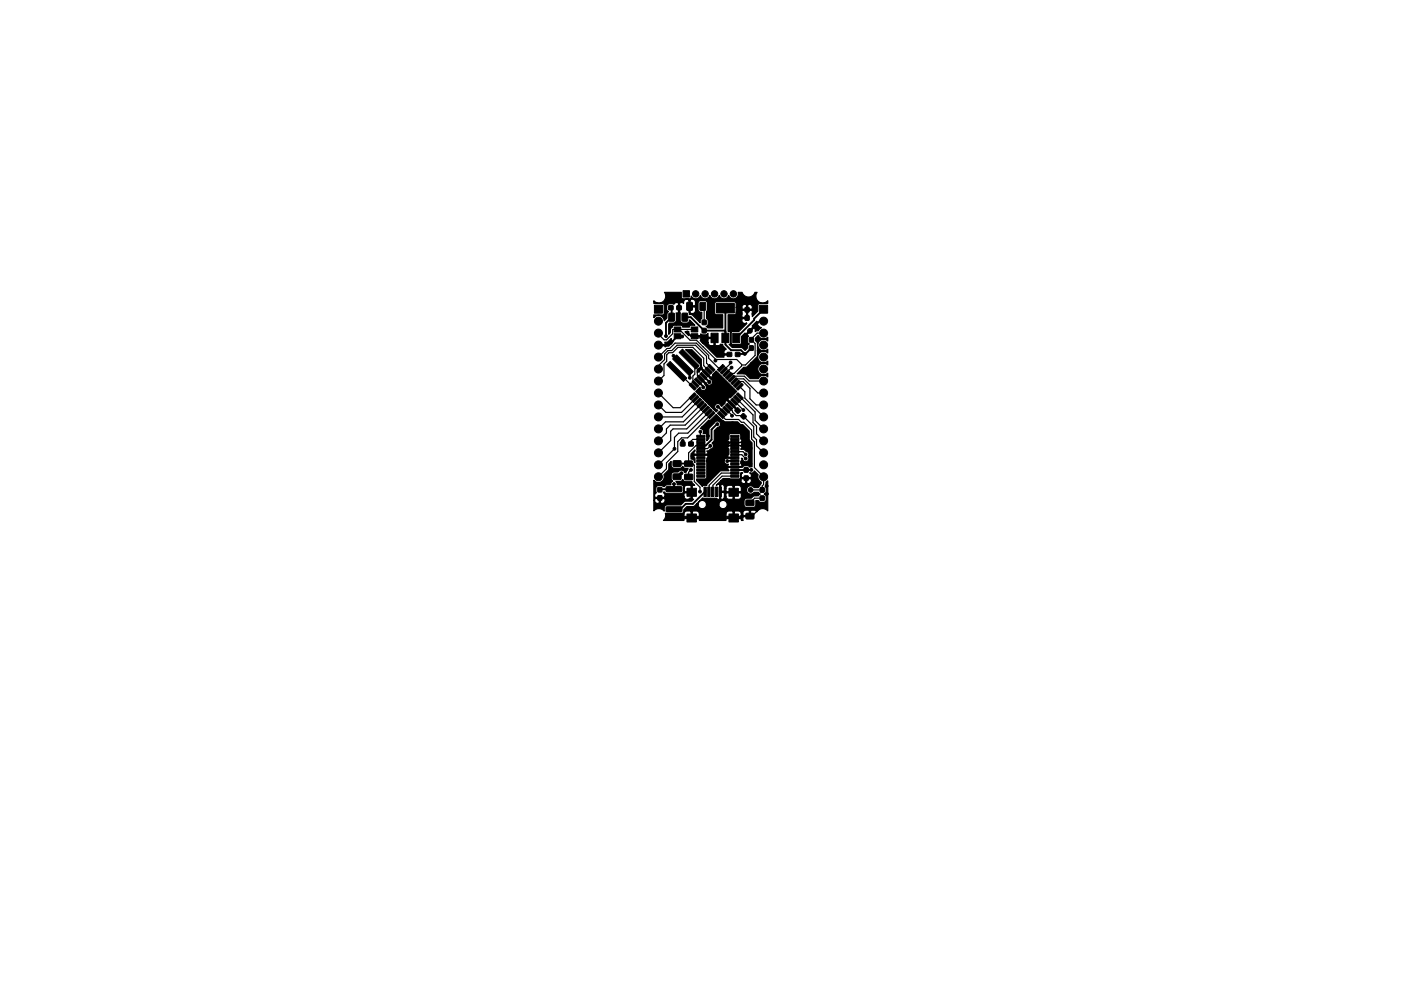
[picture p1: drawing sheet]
<svg xmlns="http://www.w3.org/2000/svg" width="297mm" height="210mm" viewBox="0 0 297 210" stroke-linecap="round" stroke-linejoin="round" font-family="sans-serif">
<g fill="#000" stroke="#000" stroke-width=".21">
<path d="M138.8 64.7h1.7v1.7h-1.7zM141.8 64.9h.9v.8h-.9zM141.8 66.5h1.2l-.1 1.6h-1.1zM142.9 70.8h1.4v1.1h-1.4zM142.9 69.4h1.4v1h-1.4zM143.5 64.9h.9v.8h-.9zM144.6 66.5h1.2l-.1 1.6h-1.1zM142.6 76.2l.9-.9 3.5 3.5-.9 .9zM144.8 61.7h1.4v1.3h-1.4zM146.6 70.8h1.3v1.1h-1.3zM146.6 69.4h1.3v1h-1.3zM145.6 64.2h1.2l-.1 1.6h-1.1z"/>
<path d="M144 74.8l.7-.7 3.5 3.5-.7 .7zM147.8 80l.4-.4 1.1 1.1-.4 .4zM148.4 79.4l.4-.4 1.1 1.1-.4 .4zM148.9 78.8l.4-.4 1.1 1.2-.3 .4zM148.4 64.2h1.2l-.1 1.6h-1.1zM149.9 77.9l1.1 1.1-.4 .4-1.1-1.1zM148.9 69.7h.8v.9h-.8zM148.9 67.9l.8 .1v.9l-.8-.1zM150.4 77.3l1.2 1.1-.4 .4-1.1-1.1zM150.8 70.7h1.4v2h-1.4zM153.2 77.3l.4 .4-1.1 1.1-.4-.4zM153.8 77.9l.4 .4-1.1 1.1-.4-.4z"/>
<path d="M153.2 79.6l1.2-1.2 .4 .4-1.2 1.2zM153 70.7h1.6v2h-1.6zM154.2 74.8h.9v.8h-.9zM151.9 64.4h3.8v2h-3.8zM155.9 74.8h.9l.1 .8h-.9zM155.3 70.7h1.6v2h-1.6zM158 65.3h.8v.9h-.8zM158 67h.8v.9h-.8zM158.9 71.6l.8 .1v.9l-.8-.1zM158.9 73.4h.8v.9h-.8zM161 64.7h1.7v1.7h-1.7zM142.7 97.8h1.6l.1 1.1h-1.6z"/>
<path d="M142.1 76.7l3.5 3.5-.7 .7-3.5-3.5zM144.3 93.8h.9v.8h-.9zM146.5 81.3l1.1 1.1-.4 .4-1.1-1.1zM147.2 83.3l.4 .4-1.1 1.1-.4-.3zM145.2 97.8h1.6v1.1l-1.6 .1zM147.1 80.7l1.1 1.1-.4 .4-1.1-1.1zM146 93.8h.9l.1 .8h-.9zM147.8 83.9l.4 .4-1.1 1.1-.4-.4zM147.2 80.5l.4-.4 1.2 1.2-.4 .4zM148.4 84.5l.4 .3-1.2 1.2-.4-.4zM147.7 92.3h1.8v.5h-1.8zM147.7 93h1.8v.4h-1.8z"/>
<path d="M147.7 93.6h1.8v.5h-1.8zM147.7 94.3h1.8v.4h-1.8zM147.7 94.9h1.8v.5h-1.8zM147.7 95.6h1.8v.4h-1.8zM147.7 96.2h1.8v.5h-1.8zM147.7 96.9h1.8v.4h-1.8zM147.7 97.5h1.8v.5h-1.8zM147.7 98.2h1.8v.4h-1.8zM147.7 98.8h1.8v.5h-1.8zM147.7 99.5h1.8v.4h-1.8zM147.8 86.1l1.1-1.1 .4 .4-1.1 1.1zM148.4 86.7l1.1-1.1 .4 .4-1.1 1.1z"/>
<path d="M148.9 87.3l1.2-1.2 .3 .4-1.1 1.2zM149.5 87.8l1.1-1.1 .4 .4-1.1 1.1zM151.2 87.3l.4 .4-1.2 1.1-.3-.4zM152.1 87.7l.4-.4 1.1 1.1-.4 .4zM153.1 86.7l1.1 1.1-.4 .4-1.1-1.1zM153.6 86.1l1.2 1.2-.4 .4-1.2-1.2zM153.8 86l.4-.4 1.1 1.1-.4 .4zM153.8 80.1l1.1-1.1 .4 .4-1.1 1.1zM154.4 85.4l.4-.4 1.1 1.1-.4 .4zM154.4 80.7l1.1-1.1 .4 .4-1.1 1.1zM154.9 99.5h1.8v.4h-1.8zM154.9 98.8h1.8v.5h-1.8z"/>
<path d="M154.9 98.2h1.8v.4h-1.8zM154.9 97.5h1.8v.5h-1.8zM154.9 96.9h1.8v.4h-1.8zM154.9 96.2h1.8v.5h-1.8zM154.9 95.6h1.8v.4h-1.8zM154.9 94.9h1.8v.5h-1.8zM154.9 94.3h1.8v.4h-1.8zM154.9 93.6h1.8v.5h-1.8zM154.9 93h1.8v.4h-1.8zM154.9 92.3h1.8v.5h-1.8zM154.9 84.8l.4-.3 1.2 1.1-.4 .4zM154.9 81.3l1.2-1.2 .4 .4-1.2 1.2z"/>
<path d="M155.5 84.3l.4-.4 1.1 1.1-.4 .4zM155.5 81.8l1.1-1.1 .4 .4-1.1 1.1zM156.5 83.3l1.1 1.2-.4 .3-1.1-1.1zM155.9 86.9l.5-.4 .6 .7-.6 .5-.6-.5zM156.1 82.4l1.1-1.1 .4 .4-1.1 1.1zM157.4 87.8h.3l.5 .5-.5 .6-.7-.5zM157.8 99.2l.8 .1v.9l-.8-.1zM139.5 103.4l.8 .1v.9l-.8-.1zM139.5 105.2h.8v.9h-.8zM142.7 100.6h1.6l.1 1.1h-1.6zM141.3 103.3l3.1-.1 .2 .2v.8l-.2 .2-3-.1-.2-.2zM141.3 107.6l3.1-.1 .2 .2v.8l-.2 .1h-3l-.2-.2z"/>
<path d="M145.6 109h2v1.7h-2zM145.6 103.6h2v1.7h-2zM145.2 100.6h1.6v1.1l-1.6 .1zM147.7 100.1h1.8v.5h-1.8zM147.7 100.8h1.8v.4h-1.8zM149.2 103.3h.6v2h-.6zM150 103.3h.6v2h-.6zM150.9 103.3h.4v2h-.4zM151.6 103.3h.6v2h-.6zM152.5 103.3h.4v2h-.4zM154.6 109h2v1.7h-2zM154.6 103.6h2v1.7h-2z"/>
<path d="M154.9 100.8h1.8v.4h-1.8zM154.9 100.1h1.8v.5h-1.8zM157.8 101h.8v.9h-.8zM158.2 106.1h1.6v1.1l-1.6 .1zM158.2 108.9h1.6v1.1l-1.6 .1zM161.2 103.5h.8v.9h-.8zM161.2 105.2l.8 .1v.9l-.8-.1z"/>
<circle cx="139.6" cy="78.3" r=".85"/>
<circle cx="139.6" cy="75.8" r=".85"/>
<circle cx="139.6" cy="73.2" r=".85"/>
<circle cx="139.6" cy="68.1" r=".85"/>
<circle cx="139.6" cy="70.7" r=".85"/>
<circle cx="141.2" cy="66.1" r=".3"/>
<circle cx="141.2" cy="71.3" r=".3"/>
<circle cx="141.6" cy="62.4" r=".3"/>
<circle cx="142.2" cy="72.7" r=".3"/>
<circle cx="142.8" cy="75.5" r=".3"/>
<circle cx="143.4" cy="68.6" r=".3"/>
<circle cx="144.6" cy="71.4" r=".3"/>
<circle cx="145.7" cy="70.5" r=".3"/>
<circle cx="146.5" cy="74.7" r=".3"/>
<circle cx="147.5" cy="62.3" r=".67"/>
<circle cx="147.9" cy="66.9" r=".3"/>
<circle cx="148.2" cy="78.4" r=".3"/>
<circle cx="148.2" cy="76.3" r=".3"/>
<circle cx="149.5" cy="71.7" r=".3"/>
<circle cx="149.5" cy="62.3" r=".67"/>
<circle cx="150.6" cy="69.1" r=".3"/>
<circle cx="150.7" cy="64" r=".3"/>
<circle cx="150.9" cy="67.4" r=".3"/>
<circle cx="151.5" cy="62.3" r=".67"/>
<circle cx="151.7" cy="76.5" r=".3"/>
<circle cx="152.8" cy="74" r=".3"/>
<circle cx="152.9" cy="69.1" r=".3"/>
<circle cx="153.5" cy="62.3" r=".67"/>
<circle cx="154.9" cy="69.3" r=".3"/>
<circle cx="154.9" cy="76.9" r=".3"/>
<circle cx="155.1" cy="78" r=".3"/>
<circle cx="155.5" cy="62.3" r=".67"/>
<circle cx="156.5" cy="66.9" r=".3"/>
<circle cx="157.5" cy="63.3" r=".3"/>
<circle cx="157.5" cy="68.9" r=".3"/>
<circle cx="157.7" cy="73.6" r=".3"/>
<circle cx="157.8" cy="79" r=".3"/>
<circle cx="157.9" cy="75.1" r=".3"/>
<circle cx="159" cy="70.2" r=".5"/>
<circle cx="159.4" cy="77.1" r=".3"/>
<circle cx="159.9" cy="63.1" r=".3"/>
<circle cx="160.1" cy="65.6" r=".3"/>
<circle cx="160.5" cy="69.5" r=".3"/>
<circle cx="160.6" cy="79.6" r=".3"/>
<circle cx="160.9" cy="74.4" r=".3"/>
<circle cx="161.9" cy="68.1" r=".85"/>
<circle cx="161.9" cy="78.3" r=".85"/>
<circle cx="161.9" cy="70.7" r=".85"/>
<circle cx="161.9" cy="73.2" r=".85"/>
<circle cx="161.9" cy="75.8" r=".85"/>
<circle cx="139.6" cy="83.4" r=".85"/>
<circle cx="139.6" cy="85.9" r=".85"/>
<circle cx="139.6" cy="98.6" r=".85"/>
<circle cx="139.6" cy="88.5" r=".85"/>
<circle cx="139.6" cy="96.1" r=".85"/>
<circle cx="139.6" cy="91" r=".85"/>
<circle cx="139.6" cy="80.8" r=".85"/>
<circle cx="139.6" cy="93.5" r=".85"/>
<circle cx="143" cy="95.2" r=".3"/>
<circle cx="144.7" cy="99.4" r=".3"/>
<circle cx="144.8" cy="93.5" r=".3"/>
<circle cx="146.2" cy="80.1" r=".3"/>
<circle cx="146.5" cy="99.7" r=".3"/>
<circle cx="146.8" cy="96.8" r=".3"/>
<circle cx="148.5" cy="91.6" r=".3"/>
<circle cx="149" cy="90.7" r=".3"/>
<circle cx="149.1" cy="82.2" r=".3"/>
<circle cx="150.1" cy="92.5" r=".3"/>
<circle cx="150.4" cy="81" r=".3"/>
<circle cx="150.6" cy="94.6" r=".3"/>
<circle cx="152.1" cy="97.1" r=".3"/>
<circle cx="152.1" cy="90" r=".3"/>
<circle cx="152.2" cy="83.6" r=".3"/>
<circle cx="152.2" cy="86.3" r=".3"/>
<circle cx="153.1" cy="82.3" r=".3"/>
<circle cx="153.5" cy="91.3" r=".3"/>
<circle cx="153.6" cy="95.9" r=".3"/>
<circle cx="154" cy="84.7" r=".3"/>
<circle cx="154.2" cy="97.8" r=".3"/>
<circle cx="155.2" cy="88.2" r=".3"/>
<circle cx="155.3" cy="89.8" r=".3"/>
<circle cx="157.6" cy="87" r=".3"/>
<circle cx="157.7" cy="93.9" r=".3"/>
<circle cx="158" cy="91.6" r=".3"/>
<circle cx="158.1" cy="97.3" r=".3"/>
<circle cx="158.1" cy="96.4" r=".3"/>
<circle cx="159.1" cy="98.4" r=".3"/>
<circle cx="159.2" cy="95.1" r=".3"/>
<circle cx="159.3" cy="99.7" r=".3"/>
<circle cx="161.9" cy="96.1" r=".85"/>
<circle cx="161.9" cy="98.6" r=".85"/>
<circle cx="161.9" cy="91" r=".85"/>
<circle cx="161.9" cy="80.8" r=".85"/>
<circle cx="161.9" cy="93.5" r=".85"/>
<circle cx="161.9" cy="88.5" r=".85"/>
<circle cx="161.9" cy="85.9" r=".85"/>
<circle cx="161.9" cy="83.4" r=".85"/>
<circle cx="139" cy="102.7" r=".3"/>
<circle cx="139.3" cy="107.4" r=".3"/>
<circle cx="139.6" cy="101.2" r=".85"/>
<circle cx="141.3" cy="105.1" r=".3"/>
<circle cx="141.6" cy="109.8" r=".3"/>
<circle cx="142.8" cy="105.8" r=".3"/>
<circle cx="142.9" cy="102.7" r=".3"/>
<circle cx="144.2" cy="109.8" r=".3"/>
<circle cx="144.5" cy="100.4" r=".3"/>
<circle cx="146.3" cy="105.9" r=".3"/>
<circle cx="146.7" cy="107.7" r=".3"/>
<circle cx="148.4" cy="104.3" r=".3"/>
<circle cx="150.5" cy="106.7" r=".3"/>
<circle cx="150.9" cy="109.5" r=".3"/>
<circle cx="154.8" cy="106.9" r=".3"/>
<circle cx="155.7" cy="102" r=".3"/>
<circle cx="157.3" cy="109.5" r=".3"/>
<circle cx="157.7" cy="104.1" r=".3"/>
<circle cx="159.1" cy="103.9" r=".5"/>
<circle cx="159.9" cy="101.4" r=".3"/>
<circle cx="160.3" cy="104.8" r=".3"/>
<circle cx="161.6" cy="107.3" r=".3"/>
<circle cx="161.9" cy="101.2" r=".85"/>
<circle cx="162.6" cy="103.1" r=".3"/>
<circle cx="162.6" cy="104.8" r=".3"/>
</g>
<g fill="none" stroke="#000" stroke-width=".4">
<path d="M142.2 72.7h.1M142.2 65.3l.2 .2v1.8l-1.2 1.2v2.8M142.8 75.5l3.4 3.4v1.2M144 65.3v2.8l-.6 .5M144.6 71.4l-1-.1-1.9 1.9h-2.1l.2-.2M144.8 77.5v.2l1.4 1.4M145.2 67.3h1.3l2.8 2.8M145.7 70.5l.9 .8h.6M149 70.1h4.6l.2 .2M149.1 79.8l1.3 1.2M154.3 64.9l-.5 .5v7.7l1.2 1.2h2.1l.8 .8M159.3 73.8l-1.3 1.3-1.6 .1"/>
<path d="M161.9 68.1h-.8l-2.1 2.1M161.9 65.6l-2 2v.3l-3.8 3.8M143.5 98.3l2.5 .1M146.8 96.8l.3-.3h3.2l.6 .6h4.9M148 80.9l1.1 1.1v.2M150.4 81h.1M152.1 90l-1.2 1.1v2.2l-1.3 1.2h-1M152.2 86.3l1.2 1.2M154.1 94.5v2.4l-.2 .2M154.1 94.5l.6-.6h1.1v.6zM154.2 97.8h.1M154.4 97.8h1.4"/>
<path d="M158.2 99.7h.1M159.3 99.7h-3.5M142.9 102.7v1.1l-3 .1M144.5 100.4h-.2l-.8 .7M149.6 104v.5M149.6 104.2l-2.7 2.7h-1.5l-1.2 1.2h-1.3"/>
</g>
<g fill="none" stroke="#000" stroke-width=".25">
<path d="M139.6 75.8l1.8-1.9h.6l1.1-1.1h4.5l2.6 2.6v.6l2.1 2.1h.6M143.2 70.3h.4M143.5 78.8l3.4 3.2M144 69.9l2.3 2.3h1.4l4.1 4.1M146.1 76.2l1.2 1.2v2l-.4 .4v1.1l.5 .6M147.2 70.3h.4M147.2 71.7h.1M147.2 71.7h4.3M147.2 69.9h-4.5l-.1 .9-1.3 1.3h-.5l-1.2-1.2v-.2M148.2 78.4l-.3 .3v.9l.7 .7M149 64.9l.3 .3v3.2M149.1 73.6h.1"/>
<path d="M149.7 78.1h.1M150.3 78.6l-1.1-1v-1.6l-2.3-2.3h-3.2l-1.1 1.1h-.8l-.5 .5v1.3l-.5 .6v2.5l-1.2 1.1M150.8 78.1l-1-1.1v-1.4l-2.3-2.4h-4l-1.1 1.2h-.8l-.7 .7v1.2l-1.3 1.3v.7M151.8 76.3h4.4l1 1v.4l-1.6 1.5h-.5l-.5 .6h.3l.5-.6M151.8 76.3l-.1 .2M154.9 76.9v.2l-1.5 1.5M155.1 78l-1.1 1.2M161.9 70.7h-1.4l-1.2 1.2v.2l.8 .8v2.5l-2 2h-.9M139.6 83.4l3.1 3.1h1.5l2.4-2.4h.3M144.8 93.5v.7M146.5 99.7l-.5 .5v1M147.4 84.6v.1"/>
<path d="M147.4 84.6l-2.9 2.9h-3.3l-1.6-1.6M148 85.2l-3.4 3.3h-5M148.5 91.6l.1 1v-.2M148.6 85.8l-3.7 3.7h-3.8l-1.5 1.5M148.6 94.5h-1l-1.6 1.6v2.3h.9l.3 .3v3.5l1.2 1.2v.9M148.6 93.2h-1.7l-.4 .4v.6M149.1 86.3l-3.8 3.9h-3.2l-.8 .8v.8l-1.7 1.7M149.7 86.9l-4.1 4.1h-2.9l-.5 .5v2l-2.6 2.6M150.3 87.5l-4.5 4.4h-1.9l-.9 .9v2.4l-3.4 3.4M150.6 94.6l-.6 .6h-1.4M150.8 88h-.1l-4.9 4.9h-1.3l-.8 .8v2.1l-2.4 2.4v1.3l-1.7 1.7M152.9 88l.9 1h2.8l.6 .6h.5l1.6 1.6v1.9l.6 .6v5.5l2 2v1.6l-.3 .3v.8"/>
<path d="M154 86.9l1.2 1.3M154 84.7l2.4 2.4M154.6 86.3l1.5 1.9h1.4l2.3 2.3v2.2l.6 .6v1.3l1.5 1.5M155.1 80.3l.6-.5h2.1l1 1h3.1M155.7 80.9l.5-.5h1.5l3 3h1.2M155.7 85.2l1.9 1.8M155.8 93.9h1.9l-.7 .7-1.2-.1M155.8 95.8h1.7l.6 .6M155.8 96.5h1.5l.8 .8M156.3 84.6l3.3 3.4v1.6l.8 .8v1.6l1.5 1.5M156.3 81.5l.5-.6h.7l1.5 1.5v2.2l1.3 1.3h1.6M156.8 84.1l3.3 3.3v1.8l1.8 1.8"/>
<path d="M156.8 82l1.1 1.1v1.4l4 4M155.8 101h-2.7l-1.9 2v1M155.8 100.4h-2.9l-2.6 2.6v1M159.2 103.9h2.4M161.6 105.7h-1.6l-1 1M161.6 107.3l-2.1 2.2h-15l-.3 .3M161.9 103.6l-.3 .3"/>
</g>
<path d="M139.5 73.1h1.4l.1-.2-.1-.3 .7-.1 .7-.7 .1 .4 .4 .3-1 .9h-.5l-.3 .2-.1-.3-1.4 .1zM143.5 71.2h.3v.3h-.3zM138.6 63.8a1.44 1.44 0 0 0 2 .2 1.44 1.44 0 0 0 .3-2h3.5l.1 1.1 .3 .3h1.5l.2-.2 .1-.4a1.05 1.05 0 0 0 1 .6 1.05 1.05 0 0 0 .9-.7 1.05 1.05 0 0 0 1 .7 1.05 1.05 0 0 0 1-.7 1.05 1.05 0 0 0 1 .7 1.05 1.05 0 0 0 1-.7 1.05 1.05 0 0 0 1 .7 1.05 1.05 0 0 0 1-.7 1.05 1.05 0 0 0 1.3 .7 1.05 1.05 0 0 0 .7-1.4h.8l.6 .8 .8 .2 .8-.2 .6-.8h.4l-.1 .2a1.44 1.44 0 0 0 .5 1.8 1.44 1.44 0 0 0 1.9-.2v.6l-2 .1-.1 1.5-1.2 1.2v-1.2l-.2-.1h-.8v1.7h-1a.6 .6 0 0 0 0 .8 .6 .6 0 0 0 .8 .1l.1 .1-1.7 1.7h-1.4l-.3 .2v2.2l.1 .3h2l.1-1.6 .8-.7 .2 .1 1.4-1.4-.1-.2 .9-1 .2 .1a1.04 1.04 0 0 0 .8 1.2l-.6 .7-.7 .2-.1-.7-.2-.1-1.4 1.4v.2l.3 .1-.2 .4v.8l.4 .5a.71 .71 0 0 0-.5 .9l-.4 .5-.8-.7h-2l-.6-.6 .3-.3v-2.1l-.1-.3-.4-.1v-3.5h1.4l.2-.2 .1-.4h1.2v1l.2 .1h.8v-1.4h-.8l-.2 .3h-1.2v-1h1.2l.2 .4h.8v-.9h.2v.9h.8a.6 .6 0 0 0 0-.8 .6 .6 0 0 0-.8-.1l-.4-.1a.67 .67 0 0 0-.8 .6h-1.2v-.9l-.3-.3-4.1 .1-.2 .3v2.1l.3 .3h1.4v2.8h-3.1l-.4-.3 .3-.3 .2-.3-.1-.8-.3-.3 .2-3.3-.4-.5-1-.1a.63 .63 0 0 0-.6 .7v1.3a.66 .66 0 0 0 .8 .6v1.3l-.3 .3-.1 .6-1.6-1.7-.6-.1-.1-1.6h.2v1.2l.2 .2a.72 .72 0 0 0 1-.6v-.6l-.2-.2h-1.2v-1.5h.2v1.3h1l.2-.2-.1-.7a.68 .68 0 0 0-1.1-.4l-.4-.1a.74 .74 0 0 0-1 .9l-.4-.2-.4 .1 .1 3.6a.63 .63 0 0 0 .6 .7l1-.1 .3-.2 .1-.4 1.1 1.1h-.9l-.2 .4h-1.5l-.3-.4h-1.6l-.6 .7-.1 .9-.3 .3v-2.2l.2-.2 .8 .1a.63 .63 0 0 0 .6-.7l-.1-1.5h.4l.1-.2v-1.9a.61 .61 0 0 0-.9 .3l-1.1-.1-.4 .2-.1 1 .4 .4-.3 .5v.9l-.6 .5a1.23 1.23 0 0 0-.9-1 1.23 1.23 0 0 0-1.3 .4v-.6h1.9l.3-.4-.1-1.9-2.1-.1zM144.8 77.3l.2 .2-.2 .2-.2-.2zM145.2 70.4h.9l-.2 .4 .2 .4zM145.4 74.2h1.3l2 2v1.4l.2 .6 1.8 1.8h.2l.2-.5 .7-.8 4.4 4.4-1.3 1.3-.6 .2v.2l2.3 2.3-.2 .2-2.3-2.3h-.2l-.2 .5-.7 .7a.78 .78 0 0 0-.6-.6 .78 .78 0 0 0-.8 .4 .76 .76 0 0 0 .6 1l-.4 .4-4.3-4.3 .9-1a.71 .71 0 0 0 1.1 .6 .71 .71 0 0 0-.1-1.2l-1-1.2 .2-.2 1.1 1a.71 .71 0 0 0 1.2 .4 .71 .71 0 0 0-.4-1.2l-1.8-1.9-.3 .1-.1 .4-.5 .2v-.6l.7-.7 .1-.3zM147.1 71.2h1.3l.2-.4 .3 .2h.8l.4-.3v.7l.2 .2h1.3v1.6l.2 .1h.7a.48 .48 0 0 1 .5-.2 .48 .48 0 0 1 .4 .4l.6 .6a.59 .59 0 0 0-.3 1l1.1-.1v.3h-1.1l-.2 .5h-1.5l-3.1-3.1h1.2a.64 .64 0 0 0 .7 .6h.4l.2-.1v-1.4h-1.1l-.2 .2v.7h-1.2l-.5-.4 .2-.7-.2-.1h-1.3zM160.1 71.8l.6-.6a1.28 1.28 0 0 0 2.1 .3v.9a1.23 1.23 0 0 0-1.8-.1 1.23 1.23 0 0 0 0 1.8 1.23 1.23 0 0 0 1.8 0v.8a1.23 1.23 0 0 0-1.8 0 1.23 1.23 0 0 0 0 1.7 1.23 1.23 0 0 0 1.8 0v.8a1.23 1.23 0 0 0-1.8 0 1.23 1.23 0 0 0 0 1.8 1.23 1.23 0 0 0 1.8 0v.8a1.22 1.22 0 0 0-2 .3h-1.8l-1-1h-1.7l1.4-1.4 .7-.1 2.2-2.2v-2.8l-.4-.6zM161.8 68h.2v.3h-.2zM141.8 98.4l.5-.5v.8a.63 .63 0 0 0 .6 .7l1.4-.1 .5-.4 .3 .5h.8l-.3 .5a.33 .33 0 0 1-.4 .3 .33 .33 0 0 1-.3-.3l-.5-.2-.7 .4h-.8a.63 .63 0 0 0-.6 .7v.8l.3 .5a.67 .67 0 0 0-.4 .8h-1a.54 .54 0 0 1-.9 .1h-.6a.61 .61 0 0 0-.7 .6l.2 .9a.61 .61 0 0 0-.2 1h1.8l.2-.2h4a.64 .64 0 0 0 .6 .6h.8l.1-.1v-1.2h-1.3l-.2 .1v.6h-4v-.4l-.4-.4 .3-.1 .4 .3h3a.63 .63 0 0 0 .7-.6v-.5v.6l.2 .1h1.3v-1.2l-.1-.1h-.8a.7 .7 0 0 0-.6 .6 .64 .64 0 0 0-.7-.7h-.7l-.1-.4-.2-.3 1-.1 .5-.4 .5 .5h1.4l.6 .8-.5 .1v2.7l.3 .1-.4 .4-1.5 .1-.8 .7h-2.9a.63 .63 0 0 0-.7 .7v.7a1.44 1.44 0 0 0-2.2-.1v-2.2h.2a.6 .6 0 0 0 .3 .5 .6 .6 0 0 0 .7-.1v-.8h.2v.8a.6 .6 0 0 0 .8 0 .6 .6 0 0 0 0-.8h-1.8l-.2 .4h-.2v-4.3a1.23 1.23 0 0 0 1.6 .3 1.23 1.23 0 0 0 .5-1.5l1.1-1zM148.5 90.9l1.8-1.8h.4l1.1-1.2 1.2 1.2 .6 .4h2.8l.5 .5 .6 .1 1.4 1.4v1.7l.6 .8v5l-.5 .1-.3-.3h-.7l-.6 .3-2.9 .1-.2 .2 .2 .5-1.8 .1-2.7 2.6-.2 .4h-.6l-.3 .2-1.2-1.2v-.4h1.8l.3-.2 .1-3.6h3.6a.68 .68 0 0 0 .9 .7l-.1 .3 .2 .2h2.6l.2-.2-.2-.5v-.4l.2-.4-.1-.2 .2 .1a.69 .69 0 0 0 1 .5 .69 .69 0 0 0 .2-1.1 .68 .68 0 0 0 .1-.7 .68 .68 0 0 0-.6-.4l-.4-.3-.6-.1 .2-.5-.3-.2 .3-.5-.3-.3 .3-.2-.2-.5-.2-1-2.1-.1-.2 .2-.1 .9-.2 .5 .3 .2-.3 .3 .3 .5-.3 .2 .3 .7-.1 .9-.2 .5 .2 .1 1.4 .2h-1.4a.67 .67 0 0 0-1 .6h-3.6v-.6l.2-.5-.2-.1-2.2-.1-.6 .2 .2 .5 .1 1-.1-.2a.64 .64 0 0 0-.8-.6v-1.1l.9-.9-.3 .7 .2 .3h2.2h.4l.2-.3-.2-.4 .3-.1 .5-.3a.68 .68 0 0 0 .6-.5 .68 .68 0 0 0-.3-.8l.4-.6v-2l.7-.7a.68 .68 0 0 0 .6-1.1 .68 .68 0 0 0-1.2 .1l-1.2 1.2v2.2l-.5 .4v-1.3l-.2-.2h-.5a.67 .67 0 0 0-.6-1.1zM141.1 108.9l.4 .1h3a.69 .69 0 0 0 .5-.9l.6-.6h1.4l.6-.5h.4v.1a.88 .88 0 0 0 1 .8 .88 .88 0 0 0 .8-.9h2.6v.1a.88 .88 0 0 0 1.4 .7 .88 .88 0 0 0 0-1.5 .88 .88 0 0 0-1.4 .7h-2.6l-.1-.2a.88 .88 0 0 0-.9-.6 .88 .88 0 0 0-.8 .8h-.4l1.4-1.4 2.9 .1 .5 .3 .2-.2v-1.3h.2v1.3l.2 .2a.64 .64 0 0 0 .6-.7h.3l.1 .4 .3 .2h1l.1-.1v-1.2h.3v1.2l.1 .1h.8a.64 .64 0 0 0 .6-.6v-.6l-.2-.1h-2.9l-.2 .1v.6h-.3v-.7l-.2-.1h-.8v-1.6h.2v1.3h.6l.2-.1v-.5h.3v.6l.2 .1h1.3v-1.2h.3v1.2h1.3l.2-.1-.1-.8-.3-.4h-1l-.4 .1-.1-.1h-.7a.64 .64 0 0 0-.7 .6h-.3v-.2a.5 .5 0 0 0-.2-.5 .5 .5 0 0 0-.6 0l-.4-.2-.6 .3 1-1h4.3a.6 .6 0 0 0 .3 .5 .6 .6 0 0 0 .7-.1v-.8h.2v.8l.2 .2a.64 .64 0 0 0 .7-.3 .64 .64 0 0 0-.1-.7h-1.8l-.2 .4h-4.3l.5-.5 3.5 .1 .2-.3 .1-1h.4a.61 .61 0 0 0-.2 1h1.8l.2-.1v-.4l-.3-.5a.68 .68 0 0 0 .9-.4l.8 .9a1.22 1.22 0 0 0 .7 1.5v.3l-.6 .8h-1a.88 .88 0 0 0-1.3-.1 .88 .88 0 0 0 .1 1.3 .88 .88 0 0 0 1.3-.2h.9l.4 .4-.4 .4h-1l-.5 .5-1.3 .1-.2 .4-.1 .9a.63 .63 0 0 0 .7 .6l1.6-.1 .2-.4v-1h.6l.2 .3 .4 .1h.6l.3-.3 .1-1-.4-.5 .4-.4v-.9l-.2-.3 .2-.3v-.6l.4-.3v6.4l-.2-.2a1.44 1.44 0 0 0-2.1 .4l-.4-.3-.8-.1-.2 .2v1.2h-1.4l-.2 .2 .1 .6h-.4l-.2-.4h-2.9l-.2 .4h-5.6l-.2-.4h-2.9l-.2 .4h-4.3l.4-.6v-.8h3.9v.6l.2 .2h1.3v-1.2h.3v1.2h1.3l.2-.2v-.6h5.6v.6l.2 .2h1.3v-1.2h.3v1.2h1.3l.2-.2v-.7h.3l.2 .5h1.2v-1l-.2-.2-.8 .1-.3 .2-.1 .4h-.3l-.5-.5h-.9l-.4 .2-.1-.2h-.7a.64 .64 0 0 0-.7 .6h-5.6l-.1-.3-.4-.3h-.9l-.4 .2-.1-.2h-.8a.64 .64 0 0 0-.6 .6h-3.9z" fill="#000" stroke="#000" stroke-width=".25"/>
</svg>
